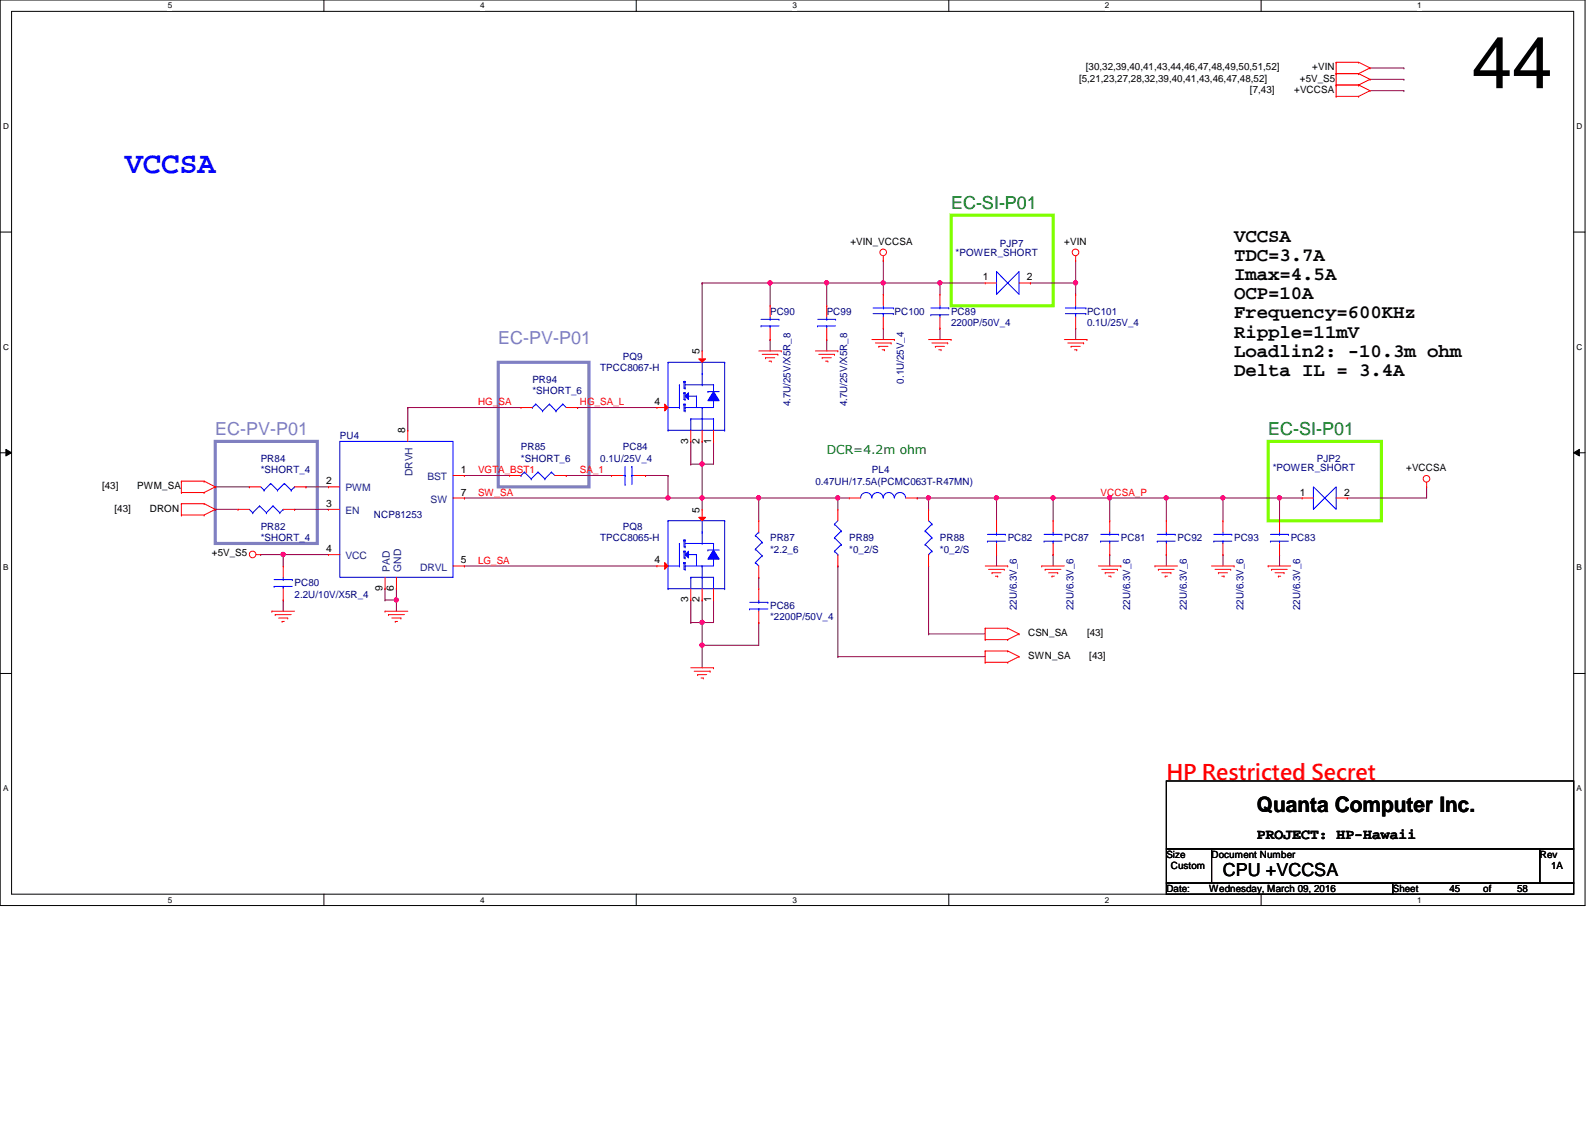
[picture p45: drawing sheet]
<svg xmlns="http://www.w3.org/2000/svg" width="297mm" height="210mm" viewBox="0 0 297 210" stroke-linecap="round" stroke-linejoin="round" font-family="sans-serif">
<defs><g id="words">
<text font-size="13.5" x="274.1" y="16.4">44</text>
<text font-size="5.7" fill="#00f" x="23.2" y="32.1">VCCSA</text>
<text font-size="4" fill="#f00" x="217.2" y="145.2">HP Restricted Secret</text>
<text font-size="4" x="234.1" y="151.3">Quanta Computer Inc.</text>
<g font-size="3.6">
<text x="229.8" y="45.1">VCCSA</text>
<text x="229.8" y="48.6">TDC=3.7A</text>
<text x="229.8" y="52.2">Imax=4.5A</text>
<text x="229.8" y="55.8">OCP=10A</text>
<text x="229.8" y="59.3">Frequency=600KHz</text>
<text x="229.8" y="62.9">Ripple=11mV</text>
<text x="229.8" y="66.4">Loadlin2: -10.3m ohm</text>
<text x="229.8" y="70">Delta IL = 3.4A</text>
</g>
<g font-size="3.3" fill="#008000">
<text x="177.1" y="38.9">EC-SI-P01</text>
<text x="236.2" y="81">EC-SI-P01</text>
</g>
<g font-size="3.3" fill="#8080c0">
<text x="92.8" y="64.1">EC-PV-P01</text>
<text x="40.1" y="81">EC-PV-P01</text>
</g>
<text font-size="3.3" x="227.8" y="163.2">CPU +VCCSA</text>
<text font-size="2.7" x="234.1" y="156.2">PROJECT: HP-Hawaii</text>
<text font-size="2.3" fill="#008000" x="154" y="84.5">DCR=4.2m ohm</text>
<g font-size="1.9">
<text x="201" y="15.2">[5,21,23,27,28,32,39,40,41,43,46,47,48,52]</text>
<text x="202.2" y="13.1">[30,32,39,40,41,43,44,46,47,48,49,50,51,52]</text>
<text x="232.8" y="17.3">[7,43]</text>
<text x="241" y="17.3">+VCCSA</text>
<text x="242.1" y="15.2">+5V_S5</text>
<text x="244.4" y="13.1">+VIN</text>
<text x="158.4" y="45.6">+VIN_VCCSA</text>
<text x="198.2" y="45.6">+VIN</text>
<text x="183" y="52.2">1</text>
<text x="191.3" y="52.2">2</text>
<text x="130.3" y="66" transform="rotate(-90 130.3 66)">5</text>
<text x="121.9" y="75.4">4</text>
<text x="75.5" y="80.7" transform="rotate(-90 75.5 80.7)">8</text>
<text x="128.2" y="82.7" transform="rotate(-90 128.2 82.7)">3</text>
<text x="130.3" y="82.7" transform="rotate(-90 130.3 82.7)">2</text>
<text x="132.4" y="82.7" transform="rotate(-90 132.4 82.7)">1</text>
<text x="85.8" y="88.1">1</text>
<text x="261.9" y="87.7">+VCCSA</text>
<text x="19" y="91.1">[43]</text>
<text x="21.3" y="95.3">[43]</text>
<text x="25.6" y="91.1">PWM_SA</text>
<text x="27.9" y="95.3">DRON</text>
<text x="60.7" y="90.2">2</text>
<text x="60.7" y="94.4">3</text>
<text x="85.8" y="92.3">7</text>
<text x="130.3" y="95.5" transform="rotate(-90 130.3 95.5)">5</text>
<text x="242.1" y="92.3">1</text>
<text x="250.3" y="92.3">2</text>
<text x="39.5" y="103.5">+5V_S5</text>
<text x="60.7" y="102.8">4</text>
<text x="85.8" y="104.9">5</text>
<text x="121.9" y="104.9">4</text>
<text x="71.2" y="110.1" transform="rotate(-90 71.2 110.1)">9</text>
<text x="73.4" y="110.1" transform="rotate(-90 73.4 110.1)">6</text>
<text x="128.2" y="112.2" transform="rotate(-90 128.2 112.2)">3</text>
<text x="130.3" y="112.2" transform="rotate(-90 130.3 112.2)">2</text>
<text x="132.4" y="112.2" transform="rotate(-90 132.4 112.2)">1</text>
<text x="191.5" y="118.5">CSN_SA</text>
<text x="202.4" y="118.5">[43]</text>
<text x="191.5" y="122.7">SWN_SA</text>
<text x="202.9" y="122.7">[43]</text>
<text x="217.2" y="159.8">Size</text>
<text x="218.1" y="161.9">Custom</text>
<text x="225.6" y="159.8">Document Number</text>
<text x="286.8" y="159.8">Rev</text>
<text x="288.9" y="161.9">1A</text>
<text x="217.2" y="166.2">Date:</text>
<text x="225.2" y="166.2">Wednesday, March 09, 2016</text>
<text x="259.4" y="166.2">Sheet</text>
<text x="269.9" y="166.2">45</text>
<text x="276.2" y="166.2">of</text>
<text x="282.5" y="166.2">58</text>
</g>
<g font-size="1.9" fill="#000080">
<text x="178" y="47.7">*POWER_SHORT</text>
<text x="186.2" y="46">PJP7</text>
<text x="143.4" y="58.6">PC90</text>
<text x="154" y="58.6">PC99</text>
<text x="166.6" y="58.6">PC100</text>
<text x="177.1" y="58.6">PC89</text>
<text x="202.4" y="58.6">PC101</text>
<text x="177.1" y="60.7">2200P/50V_4</text>
<text x="202.4" y="60.7">0.1U/25V_4</text>
<text x="99.1" y="71.3">PR94</text>
<text x="111.8" y="69.2">TPCC8067-H</text>
<text x="116" y="67.1">PQ9</text>
<text x="168.3" y="71.5" transform="rotate(-90 168.3 71.5)">0.1U/25V_4</text>
<text x="99.1" y="73.4">*SHORT_6</text>
<text x="147.2" y="75.7" transform="rotate(-90 147.2 75.7)">4.7U/25V/X5R_8</text>
<text x="157.8" y="75.7" transform="rotate(-90 157.8 75.7)">4.7U/25V/X5R_8</text>
<text x="63.3" y="81.8">PU4</text>
<text x="97" y="83.9">PR85</text>
<text x="116" y="83.9">PC84</text>
<text x="48.6" y="86">PR84</text>
<text x="48.6" y="88.1">*SHORT_4</text>
<text x="97" y="86">*SHORT_6</text>
<text x="111.8" y="86">0.1U/25V_4</text>
<text x="162.4" y="88.1">PL4</text>
<text x="237" y="87.7">*POWER_SHORT</text>
<text x="245.2" y="86">PJP2</text>
<text x="151.8" y="90.3">0.47UH/17.5A(PCMC063T-R47MN)</text>
<text x="48.6" y="98.7">PR82</text>
<text x="48.6" y="100.8">*SHORT_4</text>
<text x="69.6" y="96.6">NCP81253</text>
<text x="111.8" y="100.8">TPCC8065-H</text>
<text x="116" y="98.7">PQ8</text>
<text x="143.4" y="100.8">PR87</text>
<text x="158.2" y="100.8">PR89</text>
<text x="175" y="100.8">PR88</text>
<text x="187.7" y="100.8">PC82</text>
<text x="198.2" y="100.8">PC87</text>
<text x="208.7" y="100.8">PC81</text>
<text x="219.3" y="100.8">PC92</text>
<text x="229.8" y="100.8">PC93</text>
<text x="240.4" y="100.8">PC83</text>
<text x="143.4" y="102.9">*2.2_6</text>
<text x="158.2" y="102.9">*0_2/S</text>
<text x="175" y="102.9">*0_2/S</text>
<text x="54.9" y="109.2">PC80</text>
<text x="54.9" y="111.3">2.2U/10V/X5R_4</text>
<text x="143.4" y="113.5">PC86</text>
<text x="189.4" y="113.6" transform="rotate(-90 189.4 113.6)">22U/6.3V_6</text>
<text x="199.9" y="113.6" transform="rotate(-90 199.9 113.6)">22U/6.3V_6</text>
<text x="210.5" y="113.6" transform="rotate(-90 210.5 113.6)">22U/6.3V_6</text>
<text x="221" y="113.6" transform="rotate(-90 221 113.6)">22U/6.3V_6</text>
<text x="231.6" y="113.6" transform="rotate(-90 231.6 113.6)">22U/6.3V_6</text>
<text x="242.1" y="113.6" transform="rotate(-90 242.1 113.6)">22U/6.3V_6</text>
<text x="143.4" y="115.5">*2200P/50V_4</text>
</g>
<g font-size="1.9" fill="#f00">
<text x="89" y="75.5">HG_SA</text>
<text x="108" y="75.5">HG_SA_L</text>
<text x="89" y="88.1">VGTA_BST1</text>
<text x="108" y="88.1">SA_1</text>
<text x="89" y="92.3">SW_SA</text>
<text x="205" y="92.3">VCCSA_P</text>
<text x="89" y="105">LG_SA</text>
</g>
<g font-size="1.9" fill="#004080">
<text x="76.8" y="88.7" transform="rotate(-90 76.8 88.7)">DRVH</text>
<text x="79.6" y="89.4">BST</text>
<text x="64.3" y="91.5">PWM</text>
<text x="64.3" y="95.7">EN</text>
<text x="80.2" y="93.6">SW</text>
<text x="64.3" y="104.1">VCC</text>
<text x="72.6" y="106.5" transform="rotate(-90 72.6 106.5)">PAD</text>
<text x="74.7" y="106.5" transform="rotate(-90 74.7 106.5)">GND</text>
<text x="78.3" y="106.3">DRVL</text>
</g>
<g font-size="1.5">
<text x="31.2" y="1.6">5</text>
<text x="89.4" y="1.6">4</text>
<text x="147.6" y="1.6">3</text>
<text x="205.8" y="1.6">2</text>
<text x="263.9" y="1.6">1</text>
<text x=".6" y="24">D</text>
<text x="293.6" y="24">D</text>
<text x=".6" y="65.1">C</text>
<text x="293.6" y="65.1">C</text>
<text x=".6" y="106.2">B</text>
<text x="293.6" y="106.2">B</text>
<text x=".6" y="147.3">A</text>
<text x="293.6" y="147.3">A</text>
<text x="31.2" y="168.1">5</text>
<text x="89.4" y="168.1">4</text>
<text x="147.6" y="168.1">3</text>
<text x="205.8" y="168.1">2</text>
<text x="263.9" y="168.1">1</text>
</g>
</g></defs>
<path d="M0 0h295.2v168.7h-295.2zM2.2 2.1h290.9v164.4h-290.9z" fill="none" stroke="#000" stroke-width=".19"/>
<g fill="#fff">
<path d="M31.2 .2h.8v1.7h-.8z"/>
<path d="M31.2 166.8h.8v1.6h-.8z"/>
</g>
<path d="M60.3 0v2.1M60.3 166.5v2.2" fill="none" stroke="#000" stroke-width=".19"/>
<g fill="#fff">
<path d="M89.4 .2h.8v1.7h-.8z"/>
<path d="M89.4 166.8h.8v1.6h-.8z"/>
</g>
<path d="M118.5 0v2.1M118.5 166.5v2.2" fill="none" stroke="#000" stroke-width=".19"/>
<g fill="#fff">
<path d="M147.6 .2h.8v1.7h-.8z"/>
<path d="M147.6 166.8h.8v1.6h-.8z"/>
</g>
<path d="M176.7 0v2.1M176.7 166.5v2.2" fill="none" stroke="#000" stroke-width=".19"/>
<g fill="#fff">
<path d="M205.8 .2h.8v1.7h-.8z"/>
<path d="M205.8 166.8h.8v1.6h-.8z"/>
</g>
<path d="M234.9 0v2.1M234.9 166.5v2.2" fill="none" stroke="#000" stroke-width=".19"/>
<g fill="#fff">
<path d="M263.9 .2h.8v1.7h-.8z"/>
<path d="M263.9 166.8h.8v1.6h-.8z"/>
<path d="M.6 22.6h1v1.7h-1z"/>
<path d="M293.6 22.6h1.1v1.7h-1.1z"/>
<path d="M.6 63.8h1v1.6h-1z"/>
<path d="M293.6 63.8h1.1v1.6h-1.1z"/>
</g>
<path d="M0 43.2h2.2M293.1 43.2h2.1" fill="none" stroke="#000" stroke-width=".19"/>
<g fill="#fff">
<path d="M.6 104.9h1v1.7h-1z"/>
<path d="M293.6 104.9h1v1.7h-1z"/>
</g>
<path d="M0 84.3h2.2M1.1 83.7l1.1 .6-1.1 .6zM293.1 84.3l1-.6v1.2zM293.1 84.3h2.1" fill="none" stroke="#000" stroke-width=".19"/>
<path d="M1.1 83.7l1.1 .6-1.1 .6zM293.1 84.3l1-.6v1.2z" fill="#000"/>
<g fill="#fff">
<path d="M.6 146h1v1.7h-1z"/>
<path d="M293.6 146h1v1.7h-1z"/>
</g>
<path d="M0 125.4h2.2M293.1 125.4h2.1" fill="none" stroke="#000" stroke-width=".19"/>
<path d="M177.1 40h19v16.9h-19zM236.2 82.2h21.1v14.8h-21.1z" fill="none" stroke="#80ff00" stroke-width=".59"/>
<path d="M92.8 67.5h16.9v23.2h-16.9zM40.1 82.2h19v19h-19z" fill="none" stroke="#8080c0" stroke-width=".59"/>
<path d="M175 52.7h.1M175 52.7h8.5" fill="none" stroke="#800040" stroke-width=".19"/>
<circle cx="175" cy="52.7" r=".4" fill="#f0f"/>
<circle cx="175" cy="52.7" r=".4" fill="none" stroke="#f0f" stroke-width=".19"/>
<g fill="none" stroke="#800040" stroke-width=".19">
<path d="M130.8 52.7h.1M130.8 52.7v12.7M143.4 52.7h.1M143.4 52.7v4.2M154 52.7h.1M154 52.7v4.2M143.4 63.2h.1M143.4 63.2v2.2M154 63.2h.1M154 63.2v2.2M105.4 88.6h.1M105.4 88.6h8.5"/>
<path d="M120.2 88.6h.1M120.2 88.6h4.2M128.6 86.4h.1M128.6 86.4h4.3M130.8 92.8h.1M130.8 86.4h.1M130.8 86.4v8.5M185.6 92.8h.1M185.6 92.8v4.2M196.1 92.8h.1M196.1 92.8v4.2M206.7 92.8h.1"/>
<path d="M206.7 92.8v4.2M217.2 92.8h.1M217.2 92.8v4.2M227.7 92.8h.1M227.7 92.8v4.2M238.3 92.8h.1M238.3 92.8v4.2M128.6 116h.1M128.6 116h4.3M130.8 116h.1M130.8 116v4.2M185.6 103.3h.1"/>
<path d="M185.6 103.3v2.1M196.1 103.3h.1M196.1 103.3v2.1M206.7 103.3h.1M206.7 103.3v2.1M217.2 103.3h.1M217.2 103.3v2.1M227.7 103.3h.1M227.7 103.3v2.1M238.3 103.3h.1M238.3 103.3v2.1"/>
</g>
<circle cx="238.3" cy="92.7" r=".4" fill="#f0f"/>
<circle cx="238.3" cy="92.7" r=".4" fill="none" stroke="#f0f" stroke-width=".19"/>
<path d="M75.9 75.9h.1M75.9 75.9v4.2M40.1 90.7h.1M40.1 90.7h6.3M57 90.7h.1M57 90.7h4.2M86.5 88.6h.1M86.5 92.8h.1M86.5 88.6h8.4M86.5 92.8h37.9" fill="none" stroke="#800040" stroke-width=".19"/>
<circle cx="124.4" cy="92.7" r=".4" fill="#f0f"/>
<circle cx="124.4" cy="92.7" r=".4" fill="none" stroke="#f0f" stroke-width=".19"/>
<path d="M124.4 92.8h.1M124.4 92.8h6.4" fill="none" stroke="#800040" stroke-width=".19"/>
<circle cx="130.7" cy="92.7" r=".4" fill="#f0f"/>
<circle cx="130.7" cy="92.7" r=".4" fill="none" stroke="#f0f" stroke-width=".19"/>
<g fill="none" stroke="#800040" stroke-width=".19">
<path d="M75.9 75.9h.1M75.9 75.9h21.1M107.6 75.9h.1M107.6 75.9h14.7M124.4 88.6h.1M124.4 88.6v4.2M156 92.8h.1M156 92.8v2.1M170.8 92.8h.1M170.8 92.8h2.1M86.5 105.4h.1M86.5 105.4h35.8"/>
<path d="M172.9 105.4h.1M172.9 118.1h.1M172.9 105.4v12.7M172.9 118.1h10.6"/>
</g>
<circle cx="172.9" cy="92.7" r=".4" fill="#f0f"/>
<circle cx="172.9" cy="92.7" r=".4" fill="none" stroke="#f0f" stroke-width=".19"/>
<path d="M172.9 92.8h.1M172.9 92.8v2.1M185.6 92.8h.1M185.6 92.8h21.1M196.1 92.8h.1M156 105.4h.1M156 105.4v16.9M156 122.3h.1M156 122.3h27.5" fill="none" stroke="#800040" stroke-width=".19"/>
<circle cx="196.1" cy="92.7" r=".4" fill="#f0f"/>
<circle cx="196.1" cy="92.7" r=".4" fill="none" stroke="#f0f" stroke-width=".19"/>
<circle cx="185.6" cy="92.7" r=".4" fill="#f0f"/>
<circle cx="185.6" cy="92.7" r=".4" fill="none" stroke="#f0f" stroke-width=".19"/>
<path d="M217.2 92.8h.1M217.2 92.8h10.5" fill="none" stroke="#800040" stroke-width=".19"/>
<circle cx="227.7" cy="92.7" r=".4" fill="#f0f"/>
<circle cx="227.7" cy="92.7" r=".4" fill="none" stroke="#f0f" stroke-width=".19"/>
<circle cx="217.2" cy="92.7" r=".4" fill="#f0f"/>
<circle cx="217.2" cy="92.7" r=".4" fill="none" stroke="#f0f" stroke-width=".19"/>
<path d="M206.7 92.8h.1M206.7 92.8h10.5" fill="none" stroke="#800040" stroke-width=".19"/>
<circle cx="206.6" cy="92.7" r=".4" fill="#f0f"/>
<circle cx="206.6" cy="92.7" r=".4" fill="none" stroke="#f0f" stroke-width=".19"/>
<g fill="none" stroke="#800040" stroke-width=".19">
<path d="M128.6 82.2h.1M128.6 82.2v4.2M130.8 92.8h.1M130.8 92.8h10.5M156 92.8h.1M156 92.8h2.2M172.9 92.8h.1M172.9 92.8h12.7M227.7 92.8h10.6M238.3 92.8h.1M128.6 111.8h.1M128.6 111.8v4.2"/>
<path d="M141.3 116h.1M141.3 107.5h.1M141.3 116v4.2h-10.5M141.3 107.5v2.1M130.8 120.2h.1M130.8 120.2v4.2"/>
</g>
<circle cx="130.7" cy="120.2" r=".4" fill="#f0f"/>
<circle cx="130.7" cy="120.2" r=".4" fill="none" stroke="#f0f" stroke-width=".19"/>
<path d="M141.3 92.8h.1M141.3 92.8v4.2M130.8 111.8h.1M130.8 111.8v4.2" fill="none" stroke="#800040" stroke-width=".19"/>
<circle cx="130.7" cy="115.9" r=".4" fill="#f0f"/>
<circle cx="130.7" cy="115.9" r=".4" fill="none" stroke="#f0f" stroke-width=".19"/>
<path d="M141.3 92.8h.1M141.3 92.8h14.7M132.9 111.8h.1M132.9 111.8v4.2" fill="none" stroke="#800040" stroke-width=".19"/>
<circle cx="156" cy="92.7" r=".4" fill="#f0f"/>
<circle cx="156" cy="92.7" r=".4" fill="none" stroke="#f0f" stroke-width=".19"/>
<circle cx="141.3" cy="92.7" r=".4" fill="#f0f"/>
<circle cx="141.3" cy="92.7" r=".4" fill="none" stroke="#f0f" stroke-width=".19"/>
<path d="M130.8 82.2h.1M130.8 82.2v4.2M132.9 82.2h.1M132.9 82.2v4.2" fill="none" stroke="#800040" stroke-width=".19"/>
<circle cx="130.7" cy="86.4" r=".4" fill="#f0f"/>
<circle cx="130.7" cy="86.4" r=".4" fill="none" stroke="#f0f" stroke-width=".19"/>
<path d="M191.9 52.7h.1M191.9 52.7h8.4" fill="none" stroke="#800040" stroke-width=".19"/>
<circle cx="200.3" cy="52.7" r=".4" fill="#f0f"/>
<circle cx="200.3" cy="52.7" r=".4" fill="none" stroke="#f0f" stroke-width=".19"/>
<path d="M143.4 52.7h.1M143.4 52.7h10.6M164.5 48.5h.1M164.5 52.7h.1M164.5 48.5v4.2M164.5 52.7h10.5M200.3 52.7h.1M200.3 48.5h.1M200.3 48.5v6.3M200.3 61.1h.1M200.3 61.1v2.1" fill="none" stroke="#800040" stroke-width=".19"/>
<circle cx="153.9" cy="52.7" r=".4" fill="#f0f"/>
<circle cx="153.9" cy="52.7" r=".4" fill="none" stroke="#f0f" stroke-width=".19"/>
<circle cx="143.4" cy="52.7" r=".4" fill="#f0f"/>
<circle cx="143.4" cy="52.7" r=".4" fill="none" stroke="#f0f" stroke-width=".19"/>
<path d="M154 52.7h.1M154 52.7h10.5" fill="none" stroke="#800040" stroke-width=".19"/>
<circle cx="164.5" cy="52.7" r=".4" fill="#f0f"/>
<circle cx="164.5" cy="52.7" r=".4" fill="none" stroke="#f0f" stroke-width=".19"/>
<g fill="none" stroke="#800040" stroke-width=".19">
<path d="M130.8 52.7h.1M130.8 52.7h12.6M164.5 52.7h.1M164.5 52.7v2.1M175 52.7h.1M175 52.7v2.1M164.5 61.1h.1M164.5 61.1v2.1M175 61.1h.1M175 61.1v2.1M40.1 94.9h.1M40.1 94.9h4.2"/>
<path d="M52.7 103.3h.1M52.7 103.3h8.5"/>
</g>
<circle cx="52.7" cy="103.3" r=".4" fill="#f0f"/>
<circle cx="52.7" cy="103.3" r=".4" fill="none" stroke="#f0f" stroke-width=".19"/>
<path d="M73.8 109.6h.1M73.8 109.6v2.2" fill="none" stroke="#800040" stroke-width=".19"/>
<circle cx="73.8" cy="111.7" r=".4" fill="#f0f"/>
<circle cx="73.8" cy="111.7" r=".4" fill="none" stroke="#f0f" stroke-width=".19"/>
<g fill="none" stroke="#800040" stroke-width=".19">
<path d="M255.1 12.7h6.3M255.1 14.8h6.3M255.1 16.9h6.3M261.4 12.7h.1M261.4 14.8h.1M261.4 16.9h.1M54.9 94.9h.1M54.9 94.9h6.3M238.3 92.8h.1M238.3 92.8h4.2M250.9 92.8h.1M265.7 90.7h.1"/>
<path d="M265.7 90.7v2.1h-14.8M48.6 103.3h.1M48.6 103.3h4.1M52.7 103.3h.1M52.7 111.8h.1M52.7 103.3v2.1M52.7 111.8v2M71.7 109.6h.1M71.7 111.8h.1M71.7 109.6v2.2M71.7 111.8h2.1M73.8 111.8h.1"/>
<path d="M73.8 111.8v2"/>
</g>
<g fill="none" stroke="#f00" stroke-width=".19">
<path d="M248.8 11.6h.1M248.8 13.7h.1M248.8 15.8h.1M248.8 17.9h.1M248.8 11.6h4.2M248.8 11.6v6.3M248.8 13.7h4.2M248.8 15.8h4.2M248.8 17.9h4.2M253 11.6h.1M253 13.7h.1M253 15.8h.1"/>
<path d="M253 17.9h.1M253 11.6l2.1 1.1M253 13.7l2.1 1.1M253 15.8l2.1 1.1M255.1 12.7h.1M255.1 14.8h.1M255.1 16.9h.1M255.1 12.7l-2.1 1M255.1 14.8l-2.1 1M255.1 16.9l-2.1 1M143.4 56.9h.1M143.4 56.9v2.2"/>
<path d="M164.5 48.5h.1M164.5 54.8h.1M164.5 47.7v.8M164.5 54.8v2.1M164.5 59.1v2M183.5 52.7h.1M183.5 52.7h2.1M189.8 52.7h2.1M191.9 52.7h.1M200.3 48.5h.1M200.3 54.8h.1M200.3 47.7v.8"/>
<path d="M200.3 54.8v2.1M200.3 59.1v2M97 75.9h.1M97 75.9h2.1M105.4 75.9h2.2M107.6 75.9h.1M141.3 65.4h4.2M141.9 66h3M142.6 66.6h.1M142.6 66.6h1.7M143.2 67.3h.4M143.4 63.2h.1"/>
<path d="M143.4 61.1v2.1M143.6 67.3h.1M144.9 66h.1M145.5 65.4h.1M151.8 65.4h4.2M152.5 66h2.9M153.1 66.6h.1M153.1 66.6h1.7M153.8 67.3h.4M154.2 67.3h.1M155.4 66h.1M156 65.4h.1"/>
<path d="M162.4 63.2h4.2M163 63.9h2.9M163.7 64.5h.1M163.7 64.5h1.7M164.3 65.2h.4M164.5 61.1h.1M164.7 65.2h.1M165.9 63.9h.1M166.6 63.2h.1M172.9 63.2h4.2M173.6 63.9h2.9M174.2 64.5h.1"/>
<path d="M174.2 64.5h1.7M174.8 65.2h.5M175.3 65.2h.1M176.5 63.9h.1M177.1 63.2h.1M198.2 63.2h4.2M198.8 63.9h3M199.5 64.5h.1M199.5 64.5h1.7M200.1 65.2h.4M200.3 61.1h.1M200.5 65.2h.1"/>
<path d="M201.8 63.9h.1M202.4 63.2h.1M33.8 95.9h.1M33.8 93.8h.1M33.8 91.7h.1M33.8 89.6h.1M33.8 95.9h4.2M33.8 89.6v2.1M33.8 93.8v2.1M33.8 93.8h4.2M33.8 91.7h4.2M33.8 89.6h4.2"/>
<path d="M38 95.9h.1M38 93.8h.1M38 91.7h.1M38 89.6h.1M38 93.8l2.1 1.1M38 89.6l2.1 1.1M40.1 94.9h.1M40.1 90.7h.1M40.1 94.9l-2.1 1M40.1 90.7l-2.1 1M44.3 94.9h.1M44.3 94.9h2.1"/>
<path d="M46.4 90.7h.1M46.4 90.7h2.2M52.7 94.9h2.2M54.9 94.9h.1M54.9 90.7h2.1M57 90.7h.1M61.2 90.7h.1M61.2 94.9h.1M61.2 94.9h2.1M61.2 90.7h2.1M75.9 80.1h.1M75.9 80.1v2.1"/>
<path d="M84.4 92.8h2.1M84.4 88.6h2.1M86.5 88.6h.1M86.5 92.8h.1M94.9 88.6h.1M94.9 88.6h2.1M103.3 88.6h2.1M105.4 88.6h.1M156 94.9h.1M156 94.9v2.1M185.6 97h.1M185.6 97v2.1"/>
<path d="M196.1 97h.1M196.1 97v2.1M217.2 97h.1M217.2 97v2.1M242.5 92.8h.1M242.5 92.8h2.1M248.8 92.8h2.1M250.9 92.8h.1M265.7 90.7h.1M265.7 89.8v.9M47.7 103.3h.9M50.6 113.8h.1"/>
<path d="M50.6 113.8h4.3M51.3 114.5h.1M51.3 114.5h2.9M51.9 115.1h1.7M52.5 115.7h.1M52.5 115.7h.5M52.7 105.4h.1M52.7 111.8h.1M52.7 105.4v2.1M52.7 109.6v2.2M53.6 115.1h.1M61.2 103.3h.1"/>
<path d="M61.2 103.3h2.1M71.7 113.8h.1M71.7 109.6h.1M71.7 113.8h4.2M71.7 107.5v2.1M72.3 114.5h.1M72.3 114.5h3M73 115.1h1.7M73.6 115.7h.1M73.6 115.7h.4M73.8 109.6h.1M73.8 107.5v2.1"/>
<path d="M74.7 115.1h.1M84.4 105.4h2.1M86.5 105.4h.1M156 105.4h.1M156 103.3v2.1M183.5 119.1h.1M183.5 117h.1M183.5 119.1h4.2M183.5 117v2.1M183.5 117h4.2M183.5 105.4h4.2M184.1 106h2.9"/>
<path d="M184.7 106.7h.1M184.7 106.7h1.7M185.4 107.3h.4M185.6 103.3h.1M185.6 101.2v2.1M185.8 107.3h.1M187 106h.1M187.7 119.1h.1M187.7 117h.1M187.7 105.4h.1M187.7 117l2.1 1.1M189.8 118.1h.1"/>
<path d="M189.8 118.1l-2.1 1M194 105.4h.1M194 105.4h4.2M194.6 106h.1M194.6 106h3M195.3 106.7h1.7M195.9 107.3h.1M195.9 107.3h.4M196.1 103.3h.1M196.1 101.2v2.1M197 106.7h.1M204.6 105.4h4.1"/>
<path d="M205.2 106h2.9M205.8 106.7h.1M205.8 106.7h1.7M206.5 107.3h.4M206.9 107.3h.1M208.1 106h.1M208.7 105.4h.1M215.1 105.4h.1M215.1 105.4h4.2M215.7 106h.1M215.7 106h2.9M216.4 106.7h1.7"/>
<path d="M217 107.3h.1M217 107.3h.4M217.2 103.3h.1M217.2 101.2v2.1M218.1 106.7h.1M225.6 105.4h4.2M226.3 106h2.9M226.9 106.7h.1M226.9 106.7h1.7M227.5 107.3h.5M228 107.3h.1M229.2 106h.1"/>
<path d="M229.8 105.4h.1M236.2 105.4h.1M236.2 105.4h4.2M236.8 106h.1M236.8 106h2.9M237.4 106.7h1.7M238.1 107.3h.1M238.1 107.3h.4M239.1 106.7h.1M128.6 124.4h4.3M129.3 125h2.9M129.9 125.6h.1"/>
<path d="M129.9 125.6h1.7M130.6 126.3h.4M131 126.3h.1M132.2 125h.1M132.9 124.4h.1M183.5 123.4h.1M183.5 121.2h.1M183.5 121.2v2.2M183.5 123.4h4.2M183.5 121.2h4.2M187.7 123.4h.1M187.7 121.2h.1"/>
<path d="M187.7 121.2l2.1 1.1M189.8 122.3h.1M189.8 122.3l-2.1 1.1"/>
<circle cx="164.5" cy="47" r=".62"/>
<circle cx="200.3" cy="47" r=".62"/>
<circle cx="265.7" cy="89.2" r=".62"/>
<circle cx="47" cy="103.3" r=".62"/>
</g>
<path d="M217.2 145.5h75.9v12.6h-75.9zM217.2 158.1h8.4v6.4h-8.4zM225.6 158.1h61.2v6.4h-61.2zM286.8 158.1h6.3v6.4h-6.3zM217.2 164.5h42.2v2h-42.2zM259.4 164.5h33.7v2h-33.7z" fill="none" stroke="#000" stroke-width=".19"/>
<g fill="none" stroke="#00f" stroke-width=".19">
<path d="M141.7 59.5h3.4M143.4 59.5h.1M143.4 59.1v.4M145.1 59.5h.1M162.6 58.4h3.8M162.6 57.4h3.8M164.5 57.4h.1M164.5 58.4h.1M164.5 56.9v.5M164.5 58.4v.7M166.4 58.4h.1M166.4 57.4h.1"/>
<path d="M185.6 50.6l2.1 2.1-2.1 2.1zM187.7 52.7l2.1-2.1v4.2zM198.4 58.4h3.8M198.4 57.4h3.8M200.3 57.4h.1M200.3 58.4h.1M200.3 56.9v.5M200.3 58.4v.7M202.2 58.4h.1M202.2 57.4h.1M99.1 75.9h.1M99.8 75.3h.1"/>
<path d="M99.8 75.3l1.2 1.2M99.8 75.3l-.7 .6M101 76.5h.1M102.3 75.3h.1M102.3 75.3l1.2 1.2M102.3 75.3l-1.3 1.2M103.5 76.5h.1M104.8 75.3h.1M104.8 75.3l.6 .6M104.8 75.3l-1.3 1.2M141.7 60.7h.1M141.7 60.7h3.4"/>
<path d="M143.4 60.7h.1M143.4 60.7v.4M46.4 94.9l.7 .6M47.1 95.5h.1M48.3 94.2h.1M48.3 94.2l-1.2 1.3M48.3 94.2l1.3 1.3M48.6 90.7l.6 .6M49.2 91.3h.1M49.6 95.5h.1M50.4 90h.1M50.4 90l-1.2 1.3"/>
<path d="M50.4 90l1.3 1.3M50.8 94.2h.1M50.8 94.2l-1.2 1.3M50.8 94.2l1.3 1.3M51.7 91.3h.1M52.1 95.5h.1M52.7 94.9h.1M52.7 94.9l-.6 .6M53 90h.1M53 90l-1.3 1.3M53 90l1.2 1.3M54.2 91.3h.1"/>
<path d="M54.9 90.7h.1M54.9 90.7l-.7 .6M63.3 82.2h21.1v25.3h-21.1zM97 88.6h.1M97.7 87.9h.1M97.7 87.9l1.2 1.3M97.7 87.9l-.7 .7M98.9 89.2h.1M100.2 87.9h.1M100.2 87.9l1.3 1.3M100.2 87.9l-1.3 1.3M101.5 89.2h.1"/>
<path d="M102.7 87.9h.1M102.7 87.9l.6 .7M102.7 87.9l-1.2 1.3M155.4 97.6h.1M155.4 97.6l1.3 1.3M156 97l-.6 .6M156.7 98.9h.1M156.7 98.9l-1.3 1.3M183.9 99.5h3.3M185.6 99.5h.1M185.6 99.1v.4M187.2 99.5h.1"/>
<path d="M194.4 99.5h3.4M196.1 99.5h.1M196.1 99.1v.4M197.8 99.5h.1M215.5 99.5h3.4M217.2 99.5h.1M217.2 99.1v.4M218.9 99.5h.1M244.6 90.7l2.1 2.1-2.1 2.1zM246.7 92.8l2.1-2.1v4.2zM51.1 109.2h.1M51.1 109.2h3.3"/>
<path d="M51.1 107.9h3.3M52.7 107.9h.1M52.7 109.2h.1M52.7 107.5v.4M52.7 109.2v.4M54.4 107.9h.1M155.4 100.2h.1M155.4 102.7h.1M155.4 100.2l1.3 1.2M155.4 102.7l.6 .6M156 103.3h.1M156.7 101.4h.1"/>
<path d="M156.7 101.4l-1.3 1.3M183.9 100.8h.1M183.9 100.8h3.3M185.6 100.8h.1M185.6 100.8v.4M194.4 100.8h.1M194.4 100.8h3.4M196.1 100.8h.1M196.1 100.8v.4M215.5 100.8h.1M215.5 100.8h3.4M217.2 100.8h.1"/>
<path d="M217.2 100.8v.4"/>
</g>
<path d="M132.9 102.4l1 1.7h-2.1z" fill="#00f"/>
<path d="M132.9 102.4l1 1.7h-2.1z" fill="none" stroke="#00f" stroke-width=".19"/>
<path d="M127.6 103.3l.6-.6v1.2z" fill="#00f"/>
<g fill="none" stroke="#00f" stroke-width=".19">
<path d="M124.4 97h.1M124.4 97h10.6M124.4 97v12.6M130.8 99.1h.1M130.8 97v4.2M135 97h.1M135 97v12.6M124.4 109.6h.1M124.4 109.6h10.6M124.4 105.4h2.1M126.5 101.2h.1M126.5 105.4h.1"/>
<path d="M126.5 101.2v4.2M127.4 104.8h.1M127.4 102.7h.1M127.4 100.6h.1M127.4 100.6v1.3h.2M127.4 102.7v1.2h.2M127.4 104.8v1.2h.2M127.4 104.8h.2M127.4 102.7h.2M127.4 100.6h.2M127.6 103.3l.6-.6v1.2zM127.6 106h.1"/>
<path d="M127.6 104.8h.1M127.6 103.9h.1M127.6 102.7h.1M127.6 101.9h.1M127.6 100.6h.1M127.6 105.4h.1M127.6 100.6v1.3M127.6 102.7v1.2M127.6 104.8v1.2M127.6 101.2h5.3M128.2 103.3h.1M128.2 103.3h1.5"/>
<path d="M128.6 107.5h.1M128.6 107.5v2.1M128.6 107.5h4.3M129.7 103.3h.1M129.7 103.3v2.1M130.8 101.2h.1M130.8 107.5h.1M130.8 105.4h.1M130.8 105.4v4.2M131.8 102.4h.1M131.8 102.4h2.1M132.9 104.1h.1"/>
<path d="M132.9 101.2h.1M132.9 107.5h.1M132.9 101.2v1.2M132.9 104.1v1.3h-5.3M132.9 107.5v2.1M135 109.6h.1"/>
</g>
<path d="M128.6 111.8h.1M128.6 109.6v2.2" fill="none" stroke="#f00" stroke-width=".19"/>
<path d="M130.1 96.4h1.3l-.6 .6z" fill="#f00"/>
<path d="M130.1 96.4h1.3l-.6 .6zM130.8 94.9h.1M130.8 94.9v2.1M130.8 111.8h.1M130.8 109.6v2.2" fill="none" stroke="#f00" stroke-width=".19"/>
<path d="M123.8 104.8l.6 .6-.6 .6z" fill="#f00"/>
<g fill="none" stroke="#f00" stroke-width=".19">
<path d="M154 56.9h.1M154 56.9v2.2M175 54.8h.1M175 54.8v2.1M175 59.1v2M154 63.2h.1M154 61.1v2.1M175 61.1h.1M113.9 88.6h.1M113.9 88.6h2.1M118.1 88.6h2.1M120.2 88.6h.1"/>
<path d="M141.3 97h.1M141.3 97v2.1M158.2 92.8h.1M158.2 92.8h2.1M168.7 92.8h2.1M170.8 92.8h.1M172.9 94.9h.1M172.9 94.9v2.1M206.7 97h.1M206.7 97v2.1M227.7 97h.1M227.7 97v2.1"/>
<path d="M238.3 97h.1M238.3 97v2.1M122.3 105.4h.1M122.3 105.4h2.1M123.8 104.8l.6 .6-.6 .6zM132.9 111.8h.1M132.9 109.6v2.2M141.3 116h.1M141.3 109.6h.1M141.3 107.5h.1M141.3 105.4v2.1M141.3 109.6v2.2"/>
<path d="M141.3 113.8v2.2M172.9 105.4h.1M172.9 103.3v2.1M206.7 103.3h.1M206.7 101.2v2.1M227.7 103.3h.1M227.7 101.2v2.1M238.3 103.3h.1M238.3 101.2v2.1"/>
</g>
<g fill="none" stroke="#00f" stroke-width=".19">
<path d="M152.3 59.5h3.3M154 59.5h.1M154 59.1v.4M155.6 59.5h.1M173.4 58.6h.1M173.4 57.4h3.3M173.4 58.6h3.3M175 58.6h.1M175 57.4h.1M175 56.9v.5M175 58.6v.5M176.7 57.4h.1"/>
<path d="M152.3 60.7h.1M152.3 60.7h3.3M154 60.7h.1M154 60.7v.4M116 88.6h.4M116.4 88.6h.1M116.4 90.3h.1M116.4 86.9v3.4M117.7 86.9h.1M117.7 88.6h.1M117.7 88.6h.4M117.7 86.9v3.4"/>
<path d="M140.7 99.7h.1M140.7 99.7l1.2 1.3M141.3 99.1h.1M141.3 99.1l-.6 .6M160.3 92.8a1.04 1.04 0 0 1 1-1.1 1.04 1.04 0 0 1 1 1.1M162.4 92.8a1.04 1.04 0 0 1 1-1.1 1.04 1.04 0 0 1 1.1 1.1M164.5 92.8a1.02 1.02 0 0 1 1-1.1 1.02 1.02 0 0 1 1 1.1M166.6 92.8a1.04 1.04 0 0 1 1-1.1 1.04 1.04 0 0 1 1.1 1.1M172.3 98.9h.1M172.3 98.9l1.3 1.3M172.9 97l.7 .6M173.6 97.6h.1"/>
<path d="M173.6 97.6l-1.3 1.3M205 99.5h3.3M206.7 99.5h.1M206.7 99.1v.4M208.3 99.5h.1M226.1 99.5h3.3M227.7 99.5h.1M227.7 99.1v.4M229.4 99.5h.1M236.6 99.5h3.3M238.3 99.5h.1M238.3 99.1v.4"/>
<path d="M239.9 99.5h.1M139.6 113.4h.1M139.6 112.2h3.4M139.6 113.4h3.4M140.7 104.8h.1M140.7 102.3h.1M140.7 104.8l.6 .6M140.7 102.3l1.2 1.2M141.3 113.4h.1M141.3 112.2h.1M141.3 111.8v.4M141.3 113.4v.4"/>
<path d="M141.9 103.5h.1M141.9 101h.1M141.9 103.5l-1.2 1.3M141.9 101l-1.2 1.3M143 112.2h.1M172.3 101.4h.1M172.3 101.4l1.3 1.3M172.9 103.3h.1M173.6 100.2h.1M173.6 102.7h.1M173.6 100.2l-1.3 1.2M173.6 102.7l-.7 .6"/>
<path d="M205 100.8h.1M205 100.8h3.3M206.7 100.8h.1M206.7 100.8v.4M226.1 100.8h.1M226.1 100.8h3.3M227.7 100.8h.1M227.7 100.8v.4M236.6 100.8h.1M236.6 100.8h3.3M238.3 100.8h.1M238.3 100.8v.4"/>
</g>
<path d="M132.9 72.9l1 1.7h-2.1z" fill="#00f"/>
<path d="M132.9 72.9l1 1.7h-2.1z" fill="none" stroke="#00f" stroke-width=".19"/>
<path d="M127.6 73.8l.6-.6v1.2z" fill="#00f"/>
<g fill="none" stroke="#00f" stroke-width=".19">
<path d="M124.4 67.5h.1M124.4 67.5h10.6M124.4 67.5v12.6M124.4 75.9h2.1M126.5 71.7h.1M126.5 75.9h.1M126.5 71.7v4.2M127.4 75.3h.1M127.4 73.2h.1M127.4 71h.1M127.4 71v1.3h.2M127.4 73.2v1.2h.2"/>
<path d="M127.4 75.3v1.2h.2M127.4 75.3h.2M127.4 73.2h.2M127.4 71h.2M127.6 73.8l.6-.6v1.2zM127.6 76.5h.1M127.6 75.3h.1M127.6 74.4h.1M127.6 73.2h.1M127.6 72.3h.1M127.6 71h.1M127.6 75.9h.1"/>
<path d="M127.6 71v1.3M127.6 73.2v1.2M127.6 75.3v1.2M127.6 71.7h5.3M128.2 73.8h.1M128.2 73.8h1.5M128.6 78h.1M128.6 78v2.1M128.6 78h4.3M129.7 73.8h.1M129.7 73.8v2.1M130.8 69.6h.1"/>
<path d="M130.8 71.7h.1M130.8 78h.1M130.8 75.9h.1M130.8 67.5v4.2M130.8 75.9v4.2M131.8 72.9h.1M131.8 72.9h2.1M132.9 74.6h.1M132.9 71.7h.1M132.9 78h.1M132.9 71.7v1.2M132.9 74.6v1.3h-5.3"/>
<path d="M132.9 78v2.1M135 67.5h.1M135 67.5v12.6M124.4 80.1h.1M124.4 80.1h10.6M135 80.1h.1"/>
</g>
<path d="M128.6 82.2h.1M128.6 80.1v2.1" fill="none" stroke="#f00" stroke-width=".19"/>
<path d="M130.1 66.8h1.3l-.6 .7z" fill="#f00"/>
<path d="M130.1 66.8h1.3l-.6 .7zM130.8 65.4h.1M130.8 65.4v2.1M130.8 82.2h.1M130.8 80.1v2.1" fill="none" stroke="#f00" stroke-width=".19"/>
<path d="M123.8 75.3l.6 .6-.6 .6z" fill="#f00"/>
<path d="M122.3 75.9h.1M122.3 75.9h2.1M123.8 75.3l.6 .6-.6 .6zM132.9 82.2h.1M132.9 80.1v2.1" fill="none" stroke="#f00" stroke-width=".19"/>
<circle cx="175" cy="52.7" r=".4" fill="#f0f"/>
<circle cx="175" cy="52.7" r=".4" fill="none" stroke="#f0f" stroke-width=".19"/>
<circle cx="238.3" cy="92.7" r=".4" fill="#f0f"/>
<circle cx="238.3" cy="92.7" r=".4" fill="none" stroke="#f0f" stroke-width=".19"/>
<circle cx="124.4" cy="92.7" r=".4" fill="#f0f"/>
<circle cx="124.4" cy="92.7" r=".4" fill="none" stroke="#f0f" stroke-width=".19"/>
<circle cx="130.7" cy="92.7" r=".4" fill="#f0f"/>
<circle cx="130.7" cy="92.7" r=".4" fill="none" stroke="#f0f" stroke-width=".19"/>
<circle cx="172.9" cy="92.7" r=".4" fill="#f0f"/>
<circle cx="172.9" cy="92.7" r=".4" fill="none" stroke="#f0f" stroke-width=".19"/>
<circle cx="196.1" cy="92.7" r=".4" fill="#f0f"/>
<circle cx="196.1" cy="92.7" r=".4" fill="none" stroke="#f0f" stroke-width=".19"/>
<circle cx="185.6" cy="92.7" r=".4" fill="#f0f"/>
<circle cx="185.6" cy="92.7" r=".4" fill="none" stroke="#f0f" stroke-width=".19"/>
<circle cx="227.7" cy="92.7" r=".4" fill="#f0f"/>
<circle cx="227.7" cy="92.7" r=".4" fill="none" stroke="#f0f" stroke-width=".19"/>
<circle cx="217.2" cy="92.7" r=".4" fill="#f0f"/>
<circle cx="217.2" cy="92.7" r=".4" fill="none" stroke="#f0f" stroke-width=".19"/>
<circle cx="206.6" cy="92.7" r=".4" fill="#f0f"/>
<circle cx="206.6" cy="92.7" r=".4" fill="none" stroke="#f0f" stroke-width=".19"/>
<circle cx="130.7" cy="120.2" r=".4" fill="#f0f"/>
<circle cx="130.7" cy="120.2" r=".4" fill="none" stroke="#f0f" stroke-width=".19"/>
<circle cx="130.7" cy="115.9" r=".4" fill="#f0f"/>
<circle cx="130.7" cy="115.9" r=".4" fill="none" stroke="#f0f" stroke-width=".19"/>
<circle cx="156" cy="92.7" r=".4" fill="#f0f"/>
<circle cx="156" cy="92.7" r=".4" fill="none" stroke="#f0f" stroke-width=".19"/>
<circle cx="141.3" cy="92.7" r=".4" fill="#f0f"/>
<circle cx="141.3" cy="92.7" r=".4" fill="none" stroke="#f0f" stroke-width=".19"/>
<circle cx="130.7" cy="86.4" r=".4" fill="#f0f"/>
<circle cx="130.7" cy="86.4" r=".4" fill="none" stroke="#f0f" stroke-width=".19"/>
<circle cx="200.3" cy="52.7" r=".4" fill="#f0f"/>
<circle cx="200.3" cy="52.7" r=".4" fill="none" stroke="#f0f" stroke-width=".19"/>
<circle cx="153.9" cy="52.7" r=".4" fill="#f0f"/>
<circle cx="153.9" cy="52.7" r=".4" fill="none" stroke="#f0f" stroke-width=".19"/>
<circle cx="143.4" cy="52.7" r=".4" fill="#f0f"/>
<circle cx="143.4" cy="52.7" r=".4" fill="none" stroke="#f0f" stroke-width=".19"/>
<circle cx="164.5" cy="52.7" r=".4" fill="#f0f"/>
<circle cx="164.5" cy="52.7" r=".4" fill="none" stroke="#f0f" stroke-width=".19"/>
<circle cx="52.7" cy="103.3" r=".4" fill="#f0f"/>
<circle cx="52.7" cy="103.3" r=".4" fill="none" stroke="#f0f" stroke-width=".19"/>
<circle cx="73.8" cy="111.7" r=".4" fill="#f0f"/>
<circle cx="73.8" cy="111.7" r=".4" fill="none" stroke="#f0f" stroke-width=".19"/>
<use href="#words"/>
</svg>
